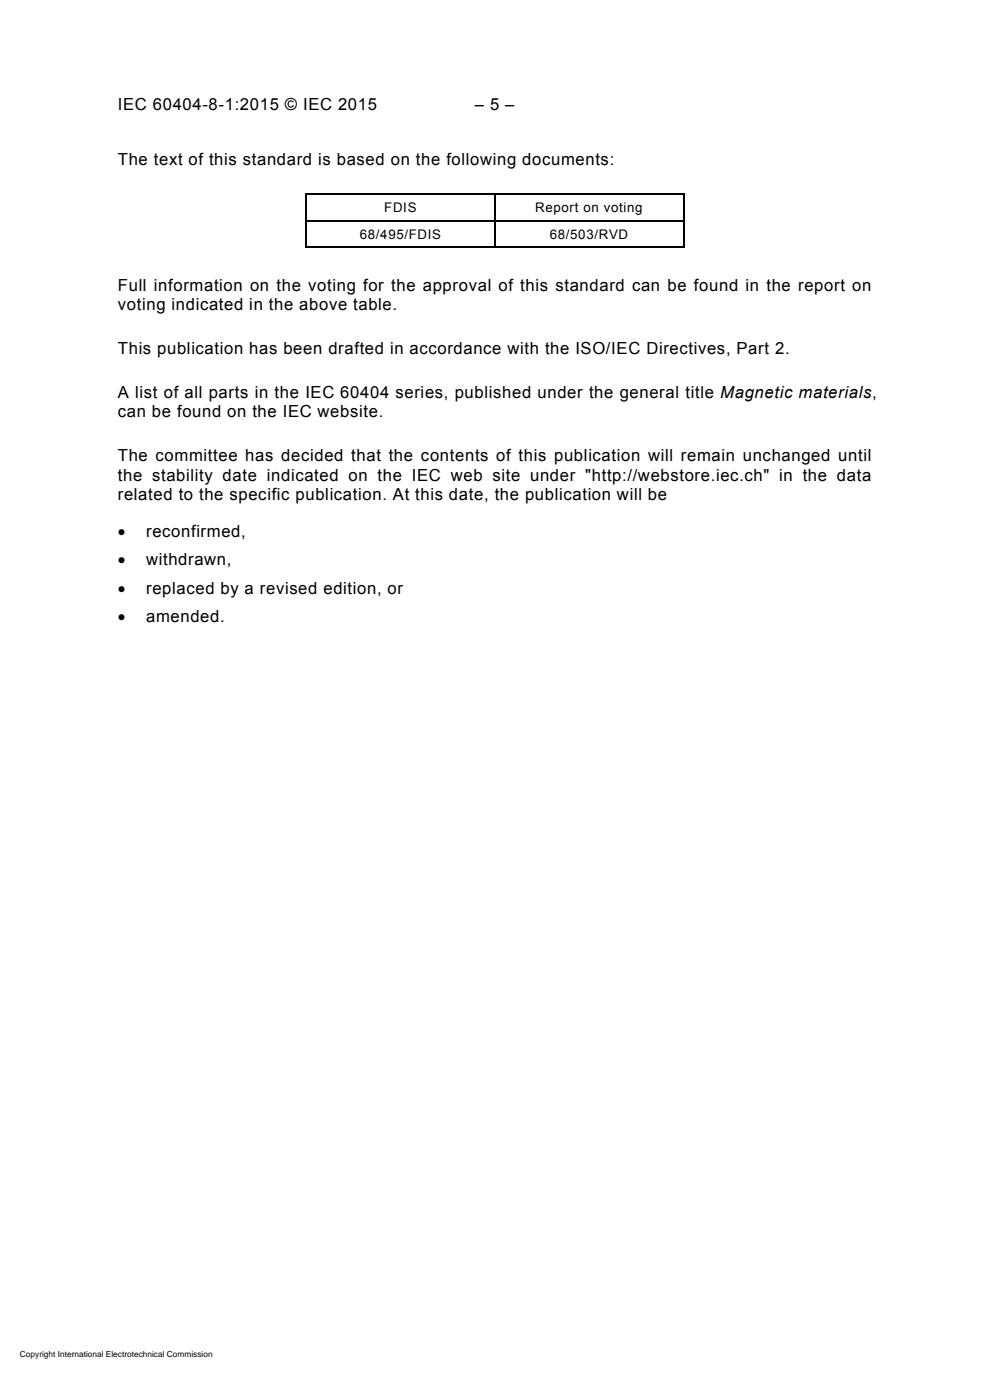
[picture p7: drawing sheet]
<svg xmlns="http://www.w3.org/2000/svg" width="210mm" height="297mm" viewBox="0 0 210 297" stroke-linecap="round" stroke-linejoin="round" font-family="sans-serif">
<defs><g id="words">
<g font-size="3.5">
<text x="25" y="23.3">IEC 60404-8-1:2015 © IEC 2015</text>
<text x="100.7" y="23.3">– 5 –</text>
<text x="25" y="35">The text of this standard is based on the following documents:</text>
<text x="25" y="61.7">Full information on the voting for the approval of this standard can be found in the report on</text>
<text x="25" y="65.8">voting indicated in the above table.</text>
<text x="25" y="75.1">This publication has been drafted in accordance with the ISO/IEC Directives, Part 2.</text>
<text x="25" y="88.5">can be found on the IEC website.</text>
<text x="25" y="84.5">A list of all parts in the IEC 60404 series, published under the general title Magnetic materials,</text>
<text x="25" y="97.9">The committee has decided that the contents of this publication will remain unchanged until</text>
<text x="25" y="101.9">the stability date indicated on the IEC web site under &quot;http://webstore.iec.ch&quot; in the data</text>
<text x="25" y="106">related to the specific publication. At this date, the publication will be</text>
<text x="25" y="113.8">•</text>
<text x="31" y="113.8">reconfirmed,</text>
<text x="25" y="119.9">•</text>
<text x="31" y="119.9">withdrawn,</text>
<text x="25" y="126">•</text>
<text x="31" y="126">replaced by a revised edition, or</text>
<text x="25" y="132">•</text>
<text x="31" y="132">amended.</text>
</g>
<g font-size="2.8">
<text x="81.5" y="45">FDIS</text>
<text x="113.5" y="45">Report on voting</text>
<text x="76.3" y="50.7">68/495/FDIS</text>
<text x="116.6" y="50.7">68/503/RVD</text>
</g>
<text font-size="1.8" x="4.2" y="287.8">Copyright International Electrotechnical Commission</text>
</g></defs>
<path d="M64.9 41.1h.2v.3h-.2zM64.9 46.7h.2v.3h-.2zM64.9 52.4h.2v.2h-.2zM104.9 41.4h.2zM104.9 41.1h.2v.3h-.2zM104.9 46.7h.2v.3h-.2zM104.9 52.4h.2v.2h-.2zM144.9 41.1h.2v.3h-.2zM144.9 46.7h.2v.3h-.2zM144.9 52.4h.2v.2h-.2z" fill="#000"/>
<path d="M65 41.4v5.3M65 47v5.4M65.1 41.2h39.8M65.1 46.9h39.8M65.1 52.5h39.8M105 41.4v5.3M105 47v5.4M105.1 41.2h39.8M105.1 46.9h39.8M105.1 52.5h39.8M145 41.4v5.3M145 47v5.4" fill="none" stroke="#000" stroke-width=".25"/>
<g fill="#fff">
<path d="M3.7 286.1h42.3v2.3h-42.3z"/>
<path d="M104.5 286.1h.9v2.3h-.9z"/>
</g>
<use href="#words"/>
</svg>
